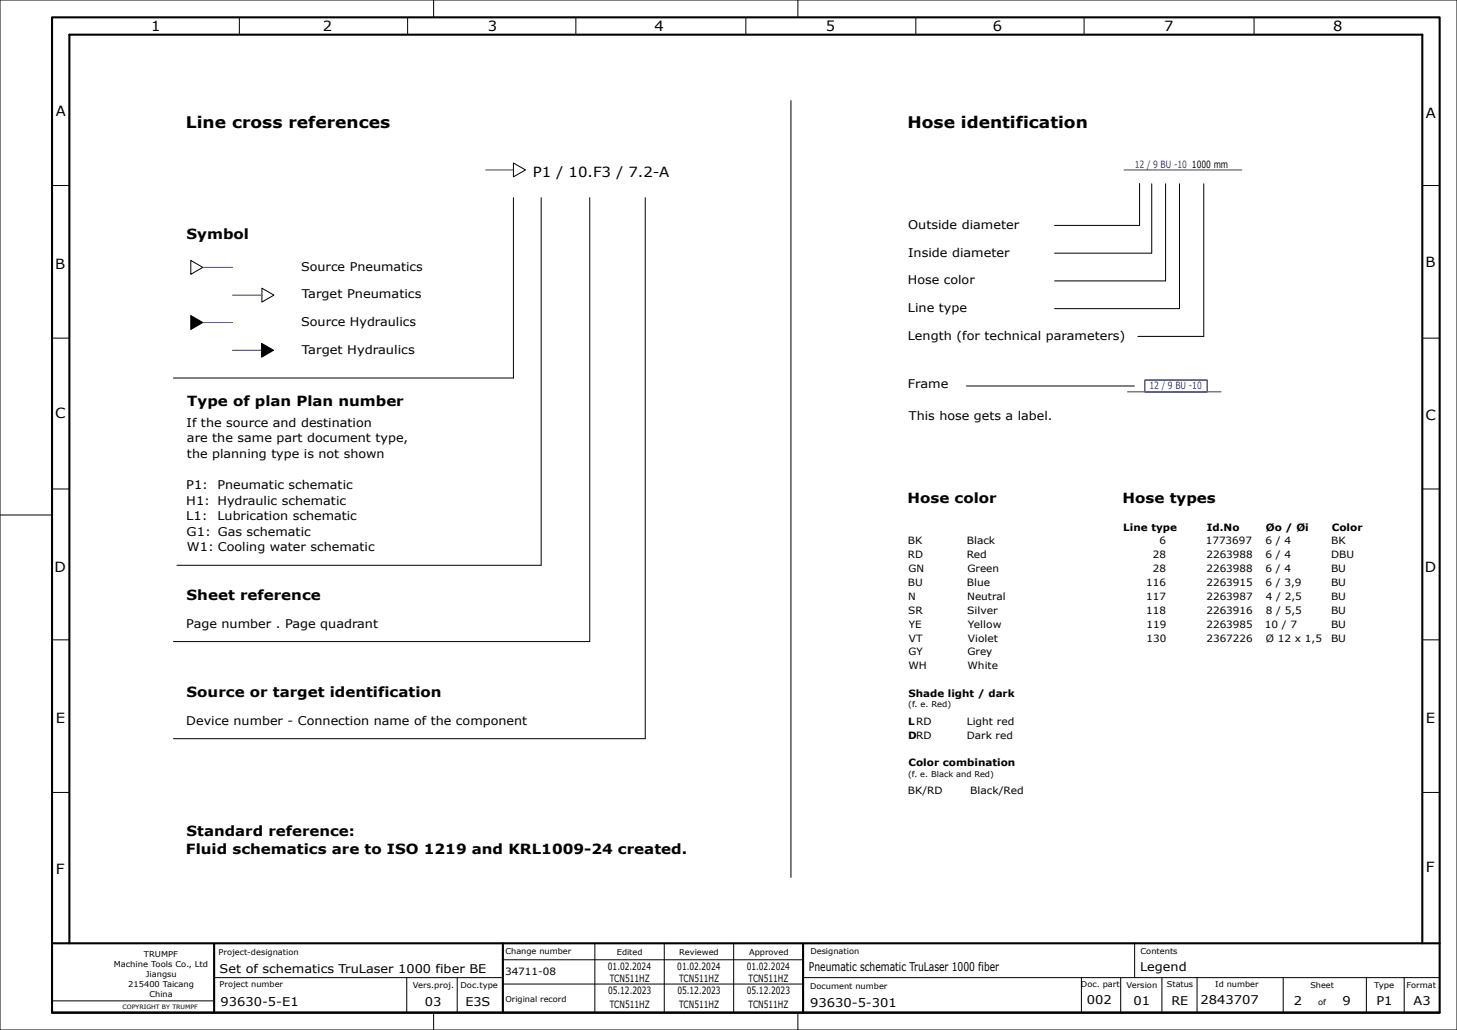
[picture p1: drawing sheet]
<svg xmlns="http://www.w3.org/2000/svg" width="420mm" height="297mm" viewBox="0 0 420 297" stroke-linecap="round" stroke-linejoin="round" font-family="sans-serif">
<defs><g id="words">
<g font-size="4.6">
<text x="53.6" y="37">Line cross references</text>
<text x="261.6" y="37">Hose identification</text>
</g>
<g font-size="4">
<text x="43.6" y="9">1</text>
<text x="93.1" y="9">2</text>
<text x="140.7" y="9">3</text>
<text x="188.7" y="9">4</text>
<text x="238.1" y="9">5</text>
<text x="286.2" y="9">6</text>
<text x="335.6" y="9">7</text>
<text x="384.3" y="9">8</text>
<text x="16.1" y="33.5">A</text>
<text x="411" y="34">A</text>
<text x="153.6" y="51">P1 / 10.F3 / 7.2-A</text>
<text x="53.8" y="69">Symbol</text>
<text x="15.9" y="77.5">B</text>
<text x="410.9" y="77">B</text>
<text x="54" y="117">Type of plan Plan number</text>
<text x="16" y="120.5">C</text>
<text x="411" y="121">C</text>
<text x="261.6" y="145">Hose color</text>
<text x="323.6" y="145">Hose types</text>
<text x="15.8" y="165">D</text>
<text x="410.7" y="165">D</text>
<text x="53.8" y="173">Sheet reference</text>
<text x="53.8" y="201">Source or target identification</text>
<text x="16.1" y="208.5">E</text>
<text x="411" y="208.5">E</text>
<text x="53.8" y="241">Standard reference:</text>
<text x="53.6" y="246.2">Fluid schematics are to ISO 1219 and KRL1009-24 created.</text>
<text x="411" y="251.5">F</text>
<text x="16.1" y="252">F</text>
</g>
<g font-size="3.5">
<text x="261.8" y="66">Outside diameter</text>
<text x="261.8" y="74">Inside diameter</text>
<text x="86.8" y="78">Source Pneumatics</text>
<text x="261.7" y="82">Hose color</text>
<text x="87" y="86">Target Pneumatics</text>
<text x="261.7" y="90">Line type</text>
<text x="86.8" y="94">Source Hydraulics</text>
<text x="261.7" y="98">Length (for technical parameters)</text>
<text x="87" y="102">Target Hydraulics</text>
<text x="261.7" y="112">Frame</text>
<text x="53.8" y="123">If the source and destination</text>
<text x="262" y="121">This hose gets a label.</text>
<text x="53.9" y="127.5">are the same part document type,</text>
<text x="53.9" y="132">the planning type is not shown</text>
<text x="53.7" y="141">P1:</text>
<text x="62.7" y="141">Pneumatic schematic</text>
<text x="53.7" y="145.5">H1: Hydraulic schematic</text>
<text x="53.7" y="150">L1:</text>
<text x="62.7" y="150">Lubrication schematic</text>
<text x="53.8" y="154.4">G1: Gas schematic</text>
<text x="53.9" y="158.9">W1: Cooling water schematic</text>
<text x="53.7" y="181">Page number . Page quadrant</text>
<text x="53.7" y="209">Device number - Connection name of the component</text>
<text x="63.3" y="280.5">Set of schematics TruLaser 1000 fiber BE</text>
<text x="233.2" y="280">Pneumatic schematic TruLaser 1000 fiber</text>
<text x="328.7" y="280">Legend</text>
<text x="63.6" y="290">93630-5-E1</text>
<text x="122.4" y="290">03</text>
<text x="134.2" y="290">E3S</text>
<text x="233.5" y="290.2">93630-5-301</text>
<text x="313.3" y="289.6">002</text>
<text x="326.8" y="289.8">01</text>
<text x="337.7" y="289.7">RE</text>
<text x="346" y="289.6">2843707</text>
<text x="372.9" y="289.9">2</text>
<text x="387" y="289.9">9</text>
<text x="396.8" y="289.9">P1</text>
<text x="407.5" y="289.9">A3</text>
</g>
<g font-size="2.9" fill="#00f">
<text x="327.1" y="48.3">12 / 9 BU -10</text>
<text x="331.4" y="112.3">12 / 9 BU -10</text>
</g>
<g font-size="2.9">
<text x="343.6" y="48.3">1000 mm</text>
<text x="323.8" y="153">Line type</text>
<text x="347.9" y="153">Id.No</text>
<text x="364.9" y="153">Øo / Øi</text>
<text x="383.9" y="153">Color</text>
<text x="261.7" y="157">BK</text>
<text x="261.7" y="161">RD</text>
<text x="278.7" y="157">Black</text>
<text x="278.7" y="161">Red</text>
<text x="332.3" y="161">28</text>
<text x="334.2" y="157">6</text>
<text x="347.6" y="157">1773697</text>
<text x="347.8" y="161">2263988</text>
<text x="364.8" y="157">6 / 4</text>
<text x="364.8" y="161">6 / 4</text>
<text x="383.7" y="157">BK</text>
<text x="383.7" y="161">DBU</text>
<text x="261.9" y="165">GN</text>
<text x="278.9" y="165">Green</text>
<text x="332.3" y="165">28</text>
<text x="347.8" y="165">2263988</text>
<text x="364.8" y="165">6 / 4</text>
<text x="383.7" y="165">BU</text>
<text x="261.7" y="169">BU</text>
<text x="261.8" y="173">N</text>
<text x="278.7" y="169">Blue</text>
<text x="278.8" y="173">Neutral</text>
<text x="330.4" y="169">116</text>
<text x="330.4" y="173">117</text>
<text x="347.8" y="169">2263915</text>
<text x="347.8" y="173">2263987</text>
<text x="364.8" y="169">6 / 3,9</text>
<text x="364.9" y="173">4 / 2,5</text>
<text x="383.7" y="169">BU</text>
<text x="383.7" y="173">BU</text>
<text x="261.8" y="177">SR</text>
<text x="278.8" y="177">Silver</text>
<text x="330.4" y="177">118</text>
<text x="347.8" y="177">2263916</text>
<text x="364.9" y="177">8 / 5,5</text>
<text x="383.7" y="177">BU</text>
<text x="262" y="181">YE</text>
<text x="262" y="185">VT</text>
<text x="279" y="181">Yellow</text>
<text x="279" y="185">Violet</text>
<text x="330.5" y="181">119</text>
<text x="330.5" y="185">130</text>
<text x="347.8" y="181">2263985</text>
<text x="347.8" y="185">2367226</text>
<text x="364.6" y="181">10 / 7</text>
<text x="364.9" y="185">Ø 12 x 1,5</text>
<text x="383.7" y="181">BU</text>
<text x="383.7" y="185">BU</text>
<text x="261.9" y="189">GY</text>
<text x="278.9" y="189">Grey</text>
<text x="261.9" y="193">WH</text>
<text x="278.9" y="193">White</text>
<text x="261.9" y="201">Shade light / dark</text>
<text x="261.8" y="209">LRD</text>
<text x="278.7" y="209">Light red</text>
<text x="261.8" y="213">DRD</text>
<text x="278.7" y="213">Dark red</text>
<text x="261.9" y="221">Color combination</text>
<text x="261.7" y="229">BK/RD</text>
<text x="279.7" y="229">Black/Red</text>
<text x="145.6" y="281">34711-08</text>
<text x="175.2" y="279.8">01.02.2024</text>
<text x="195.2" y="279.8">01.02.2024</text>
<text x="215.2" y="279.8">01.02.2024</text>
<text x="175.3" y="286.8">05.12.2023</text>
<text x="175.8" y="283.3">TCN511HZ</text>
<text x="195.3" y="286.8">05.12.2023</text>
<text x="195.8" y="283.3">TCN511HZ</text>
<text x="215.3" y="286.8">05.12.2023</text>
<text x="215.8" y="283.3">TCN511HZ</text>
<text x="175.8" y="290.8">TCN511HZ</text>
<text x="195.8" y="290.8">TCN511HZ</text>
<text x="215.8" y="290.8">TCN511HZ</text>
</g>
<g font-size="2.3">
<text x="261.8" y="204">(f. e. Red)</text>
<text x="261.8" y="224">(f. e. Black and Red)</text>
<text x="41.5" y="275.8">TRUMPF</text>
<text x="63" y="275.4">Project-designation</text>
<text x="145.7" y="275">Change number</text>
<text x="177.8" y="275.3">Edited</text>
<text x="195.8" y="275.3">Reviewed</text>
<text x="215.9" y="275.3">Approved</text>
<text x="233.6" y="275.1">Designation</text>
<text x="328.8" y="275">Contents</text>
<text x="32.8" y="278.8">Machine Tools Co., Ltd</text>
<text x="42.1" y="281.7">Jiangsu</text>
<text x="37" y="284.6">215400 Taicang</text>
<text x="43.1" y="287.5">China</text>
<text x="63.3" y="284.7">Project number</text>
<text x="119" y="285">Vers.proj.</text>
<text x="132.7" y="285">Doc.type</text>
<text x="233.5" y="285.2">Document number</text>
<text x="311.6" y="284.7">Doc. part</text>
<text x="324.7" y="284.8">Version</text>
<text x="336.4" y="284.7">Status</text>
<text x="350.3" y="284.7">Id number</text>
<text x="377.8" y="284.9">Sheet</text>
<text x="396.1" y="284.9">Type</text>
<text x="405.5" y="284.9">Format</text>
<text x="145.7" y="289">Original record</text>
<text x="379.9" y="289.9">of</text>
</g>
<text font-size="1.7" x="35.3" y="290.8">COPYRIGHT BY TRUMPF</text>
</g></defs>
<g fill="none" stroke="#000" stroke-width=".29">
<path d="M0 0h420v297h-420zM69 5v5M117.5 5v5M125 0v5M166 5v5M215 5v5M230 0v5M264 5v5M312.5 5v5M361.5 5v5M20 23v52M228 29v224"/>
<path d="M15 53.5h5M148 47l3.5 2-3.5 2zM148 57v52h-98M156 57v106h-105M170 57v128h-120M186 57v156h-136M328.5 52.9v12M332 53v20h-28M336 53v28h-32M340 53v36h-36M347 53v44h-19M410 53.5h5"/>
<path d="M55 75.1l3.5 2-3.5 2zM304 65h24.5M15 97.5h5M75.5 83.1l3.5 2-3.5 2zM410 97.5h5M278.6 111.3h48.4M0 148.5h15M15 141h5M410 141h5M15 184.5h5M410 184.5h5M15 228.5h5"/>
<path d="M410 228.5h5M144.8 276.8h86.7M171.5 272v20M191.5 272v20M211.5 272v20M327.1 271.8v10M14.9 288.6h46.6M61.7 281.9h83.1M117.3 281.9v10M125 292v5M131.8 281.9v10.1M144.8 283.8h86.7"/>
<path d="M230 292v5M231.3 281.9h183.6M311.7 281.9v10M323.1 282v10M334.9 282v10M345.1 281.9v10.1M369.9 281.9v9.8M393.9 281.9v10M404.8 281.9v10"/>
</g>
<path d="M55 91l3.5 2-3.5 2zM75.4 99l3.5 2-3.5 2z" fill="#000" stroke="#000" stroke-width=".29"/>
<path d="M140 49h8M324 49h34M58.5 77.1h8.5M58.5 93h8.5M67 85.1h8.5M67 101h8.4M325 113h27M330 109.6h18v3.4h-18z" fill="none" stroke="#00f" stroke-width=".29"/>
<path d="M15 5h400v287h-400zM15 272h400M20 272v-262h390v262M61.7 272.2v19.8M145 272v19.8M231.5 272.2v19.7M15 292h400" fill="none" stroke="#000" stroke-width=".6"/>
<use href="#words"/>
</svg>
